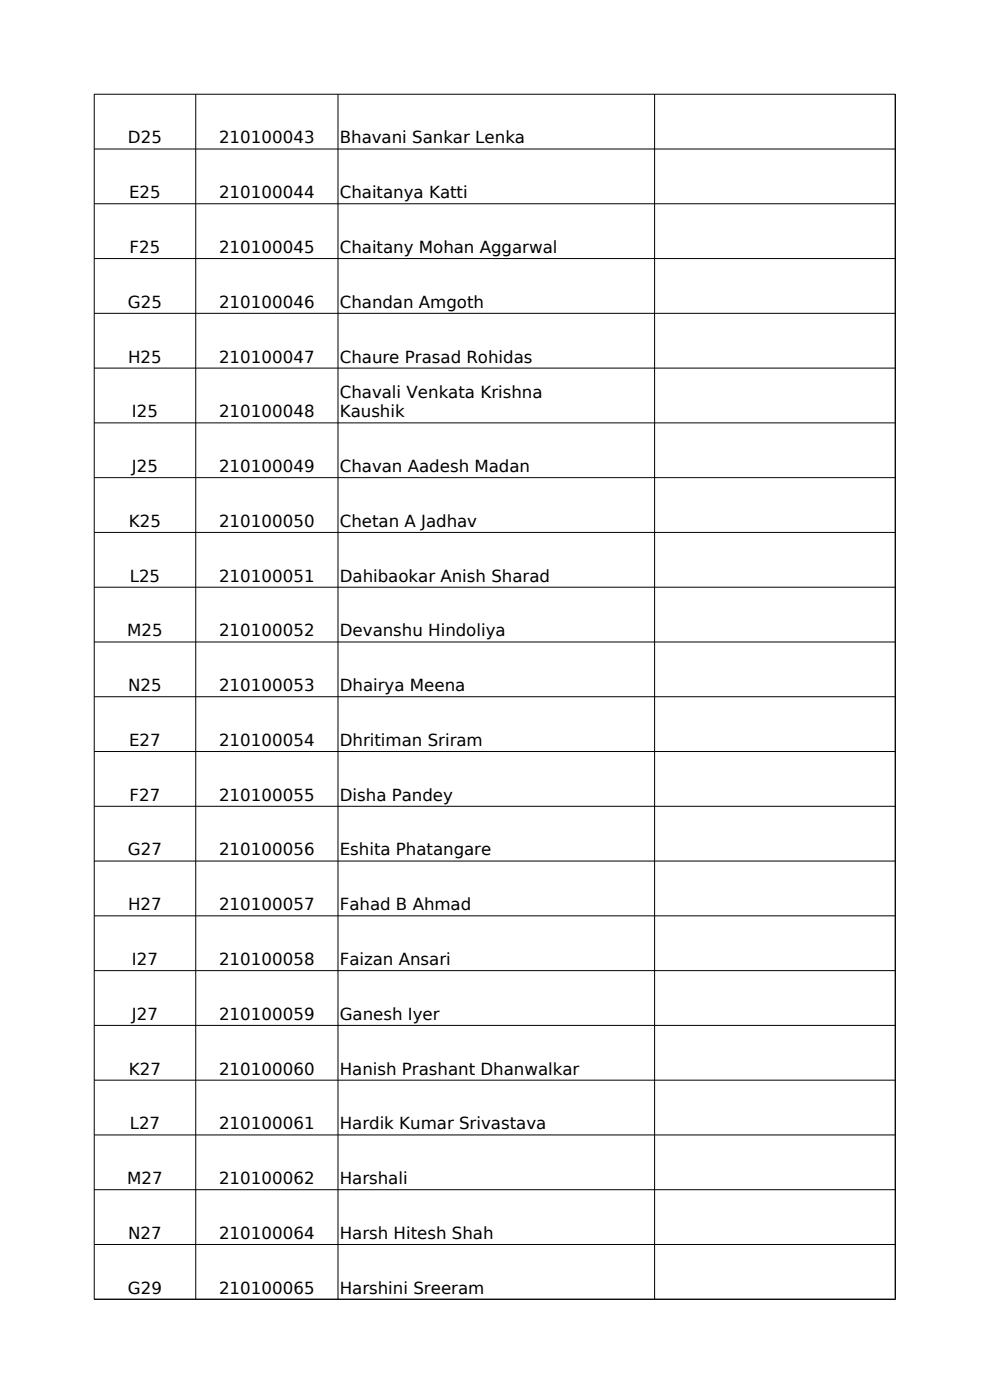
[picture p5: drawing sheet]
<svg xmlns="http://www.w3.org/2000/svg" width="210mm" height="297mm" viewBox="0 0 210 297" stroke-linecap="round" stroke-linejoin="round" font-family="sans-serif">
<defs><g id="words">
<g font-size="3.5">
<text x="27.1" y="30.4">D25</text>
<text x="46.5" y="30.4">210100043</text>
<text x="72.1" y="30.4">Bhavani Sankar Lenka</text>
<text x="27.4" y="42.1">E25</text>
<text x="46.5" y="42.1">210100044</text>
<text x="72.1" y="42.1">Chaitanya Katti</text>
<text x="27.5" y="53.7">F25</text>
<text x="46.5" y="53.7">210100045</text>
<text x="72.1" y="53.7">Chaitany Mohan Aggarwal</text>
<text x="27.1" y="65.3">G25</text>
<text x="46.5" y="65.3">210100046</text>
<text x="72.1" y="65.3">Chandan Amgoth</text>
<text x="27.2" y="76.9">H25</text>
<text x="46.5" y="76.9">210100047</text>
<text x="72.1" y="76.9">Chaure Prasad Rohidas</text>
<text x="28" y="88.5">I25</text>
<text x="46.5" y="88.5">210100048</text>
<text x="72.1" y="84.4">Chavali Venkata Krishna</text>
<text x="72.1" y="88.5">Kaushik</text>
<text x="28" y="100.2">J25</text>
<text x="46.5" y="100.2">210100049</text>
<text x="72.1" y="100.2">Chavan Aadesh Madan</text>
<text x="27.3" y="111.8">K25</text>
<text x="46.5" y="111.8">210100050</text>
<text x="72.1" y="111.8">Chetan A Jadhav</text>
<text x="27.5" y="123.4">L25</text>
<text x="46.5" y="123.4">210100051</text>
<text x="72.1" y="123.4">Dahibaokar Anish Sharad</text>
<text x="27" y="135">M25</text>
<text x="46.5" y="135">210100052</text>
<text x="72.1" y="135">Devanshu Hindoliya</text>
<text x="27.2" y="146.6">N25</text>
<text x="46.5" y="146.6">210100053</text>
<text x="72.1" y="146.6">Dhairya Meena</text>
<text x="27.4" y="158.3">E27</text>
<text x="46.5" y="158.3">210100054</text>
<text x="72.1" y="158.3">Dhritiman Sriram</text>
<text x="27.5" y="169.9">F27</text>
<text x="46.5" y="169.9">210100055</text>
<text x="72.1" y="169.9">Disha Pandey</text>
<text x="27.1" y="181.5">G27</text>
<text x="46.5" y="181.5">210100056</text>
<text x="72.1" y="181.5">Eshita Phatangare</text>
<text x="27.2" y="193.1">H27</text>
<text x="46.5" y="193.1">210100057</text>
<text x="72.1" y="193.1">Fahad B Ahmad</text>
<text x="28" y="204.7">I27</text>
<text x="46.5" y="204.7">210100058</text>
<text x="72.1" y="204.7">Faizan Ansari</text>
<text x="28" y="216.3">J27</text>
<text x="46.5" y="216.3">210100059</text>
<text x="72.1" y="216.3">Ganesh Iyer</text>
<text x="27.3" y="228">K27</text>
<text x="46.5" y="228">210100060</text>
<text x="72.1" y="228">Hanish Prashant Dhanwalkar</text>
<text x="27.5" y="239.6">L27</text>
<text x="46.5" y="239.6">210100061</text>
<text x="72.1" y="239.6">Hardik Kumar Srivastava</text>
<text x="27" y="251.2">M27</text>
<text x="46.5" y="251.2">210100062</text>
<text x="72.1" y="251.2">Harshali</text>
<text x="27.2" y="262.8">N27</text>
<text x="46.5" y="262.8">210100064</text>
<text x="72.1" y="262.8">Harsh Hitesh Shah</text>
<text x="27.1" y="274.4">G29</text>
<text x="46.5" y="274.4">210100065</text>
<text x="72.1" y="274.4">Harshini Sreeram</text>
</g>
</g></defs>
<g fill="none" stroke="#000" stroke-width=".21">
<path d="M41.5 20v255.7M71.7 20v255.7M138.9 20v255.7M189.9 20v255.7M189.9 20h-169.9v255.7M20 31.6h169.9M20 43.2h169.9M20 54.9h169.9M20 66.5h169.9M20 78.1h169.9M20 89.7h169.9M20 101.3h169.9"/>
<path d="M20 113h169.9M20 124.6h169.9M20 136.2h169.9M20 147.8h169.9M20 159.4h169.9M20 171.1h169.9M20 182.7h169.9M20 194.3h169.9M20 205.9h169.9M20 217.5h169.9M20 229.2h169.9M20 240.8h169.9"/>
<path d="M20 252.4h169.9M20 264h169.9M20 275.6h169.9"/>
</g>
<use href="#words"/>
</svg>
